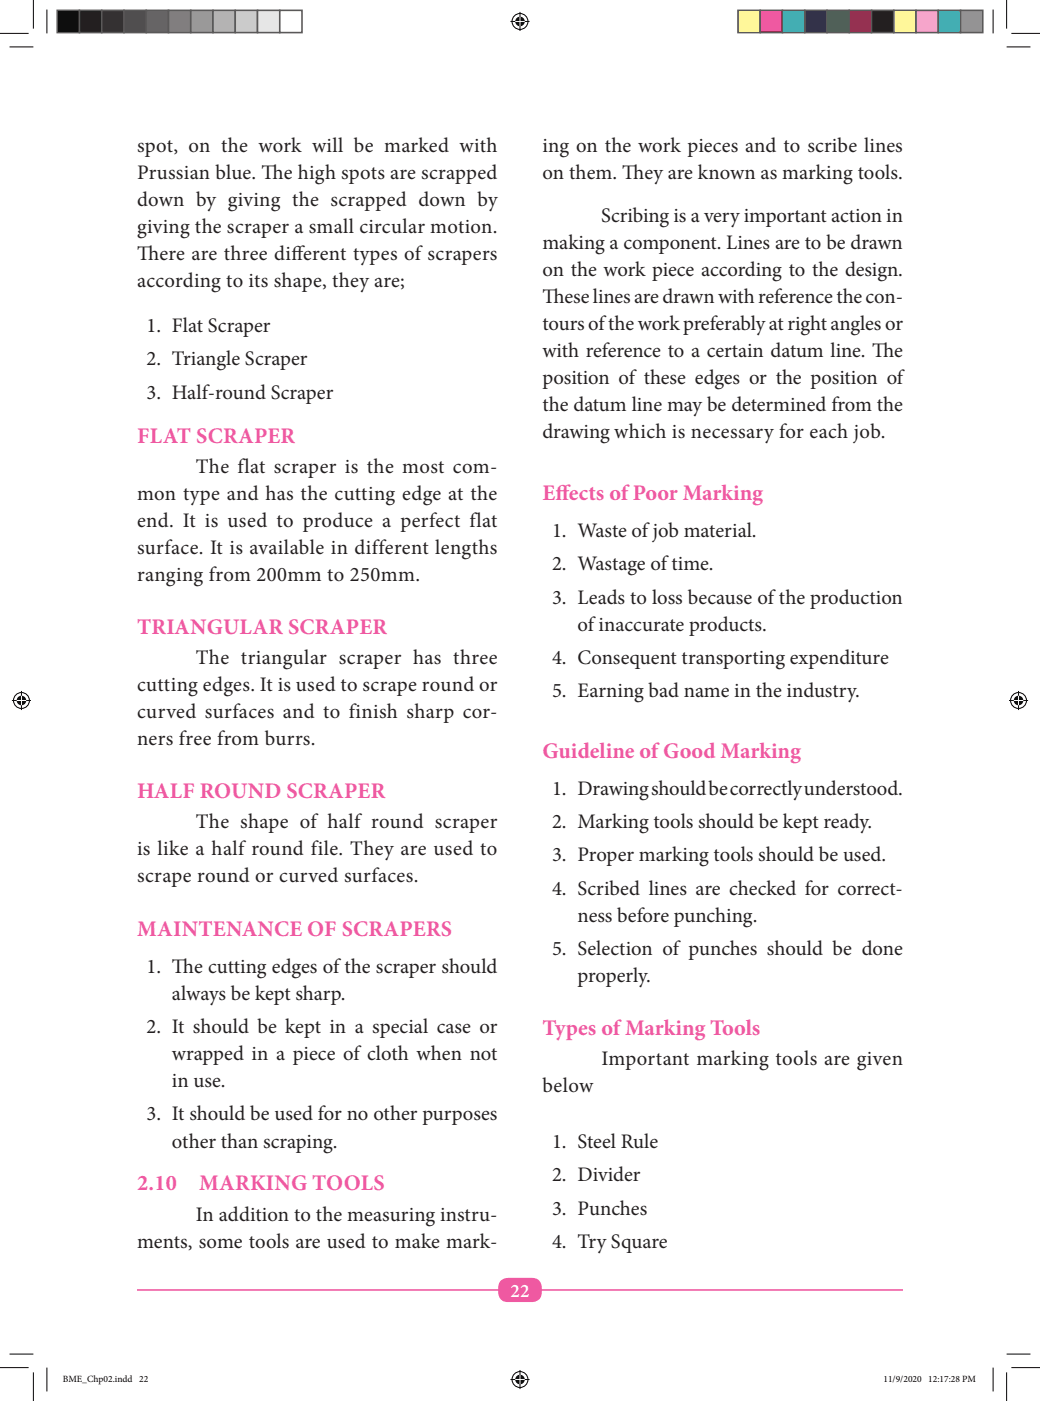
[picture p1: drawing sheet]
<svg xmlns="http://www.w3.org/2000/svg" width="231mm" height="311mm" viewBox="0 0 231 311" stroke-linecap="round" stroke-linejoin="round" font-family="sans-serif">
<defs><g id="words">
<g font-size="4.9" fill="#ef59a1">
<text x="30.4" y="98.3">FLAT SCRAPER</text>
<text x="120.4" y="111">Ef</text>
<text x="123.3" y="111">fects of Poor Marking</text>
<text x="30.4" y="140.6">TRIANGULAR SCRAPER</text>
<text x="120.4" y="168.2">Guideline of Good Marking</text>
<text x="30.4" y="177">HALF ROUND SCRAPER</text>
<text x="30.4" y="207.7">MAINTENANCE OF SCRAPERS</text>
<text x="120.4" y="229.5">Types of Marking Tools</text>
<text x="30.4" y="264.1">2.10</text>
<text x="44.2" y="264.1">MARKING TOOLS</text>
</g>
<g font-size="4.6" fill="#231f20">
<text x="30.4" y="33.7">spot, on the work will be marked with</text>
<text x="120.4" y="33.7">ing on the work pieces and to scribe lines</text>
<text x="30.4" y="39.7">Prussian blue. T</text>
<text x="58" y="39.7">he high spots are scrapped</text>
<text x="120.4" y="39.7">on them. T</text>
<text x="138.1" y="39.7">hey are known as marking tools.</text>
<text x="30.4" y="45.7">down by giving the scrapped down by</text>
<text x="30.4" y="51.7">giving the scraper a small circular motion.</text>
<text x="133.5" y="49.3">Scribing is a very important action in</text>
<text x="30.4" y="57.7">T</text>
<text x="30.4" y="57.7">here are three dif</text>
<text x="64.7" y="57.7">ferent types of scrapers</text>
<text x="120.4" y="55.3">making a component. Lines are to be drawn</text>
<text x="30.4" y="63.7">according to its shape, they are;</text>
<text x="120.4" y="61.3">on the work piece according to the design.</text>
<text x="120.4" y="67.3">T</text>
<text x="120.4" y="67.3">hese lines are drawn with reference the con-</text>
<text x="32.5" y="73.6">1. Flat Scraper</text>
<text x="120.4" y="73.3">tours of the work preferably at right angles or</text>
<text x="32.5" y="81">2. Triangle Scraper</text>
<text x="120.4" y="79.3">with reference to a certain datum line. T</text>
<text x="193.6" y="79.3">he</text>
<text x="32.5" y="88.4">3. Half-round Scraper</text>
<text x="120.4" y="85.3">position of these edges or the position of</text>
<text x="120.4" y="91.3">the datum line may be determined from the</text>
<text x="120.4" y="97.3">drawing which is necessary for each job.</text>
<text x="43.5" y="105">The flat scraper is the most com-</text>
<text x="30.4" y="111">mon type and has the cutting edge at the</text>
<text x="30.4" y="117">end. It is used to produce a perfect flat</text>
<text x="122.5" y="119.1">1. Waste of job material.</text>
<text x="30.4" y="123">surface. It is available in different lengths</text>
<text x="30.4" y="129">ranging from 200mm to 250mm.</text>
<text x="122.5" y="126.5">2. Wastage of time.</text>
<text x="122.5" y="133.9">3. Leads to loss because of the production</text>
<text x="128.2" y="139.9">of inaccurate products.</text>
<text x="43.5" y="147.3">The triangular scraper has three</text>
<text x="122.5" y="147.3">4. Consequent transporting expenditure</text>
<text x="30.4" y="153.3">cutting edges. It is used to scrape round or</text>
<text x="122.5" y="154.7">5. Earning bad name in the industry.</text>
<text x="30.4" y="159.3">curved surfaces and to finish sharp cor-</text>
<text x="30.4" y="165.3">ners free from burrs.</text>
<text x="122.5" y="176.3">1. Drawing should be correctly understood.</text>
<text x="43.5" y="183.7">The shape of half round scraper</text>
<text x="122.5" y="183.7">2. Marking tools should be kept ready.</text>
<text x="30.4" y="189.7">is like a half round file. They are used to</text>
<text x="122.5" y="191.1">3. Proper marking tools should be used.</text>
<text x="30.4" y="195.7">scrape round or curved surfaces.</text>
<text x="122.5" y="198.5">4. Scribed lines are checked for correct-</text>
<text x="128.2" y="204.5">ness before punching.</text>
<text x="32.5" y="215.8">1. T</text>
<text x="38.2" y="215.8">he cutting edges of the scraper should</text>
<text x="122.5" y="211.9">5. Selection of punches should be done</text>
<text x="38.2" y="221.8">always be kept sharp.</text>
<text x="128.2" y="217.9">properly.</text>
<text x="32.5" y="229.2">2. It should be kept in a special case or</text>
<text x="38.2" y="235.2">wrapped in a piece of cloth when not</text>
<text x="133.5" y="236.2">Important marking tools are given</text>
<text x="38.2" y="241.2">in use.</text>
<text x="120.4" y="242.2">below</text>
<text x="32.5" y="248.6">3. It should be used for no other purposes</text>
<text x="38.2" y="254.6">other than scraping.</text>
<text x="122.5" y="254.6">1. Steel Rule</text>
<text x="122.5" y="262.1">2. Divider</text>
<text x="122.5" y="269.5">3. Punches</text>
<text x="43.5" y="270.8">In addition to the measuring instru-</text>
<text x="30.4" y="276.8">ments, some tools are used to make mark-</text>
<text x="122.5" y="276.9">4. Try Square</text>
</g>
<text font-size="4.2" fill="#fff" x="113.3" y="287.7">22</text>
<g font-size="2.1">
<text x="13.9" y="306.6">BME_Chp02.indd 22</text>
<text x="196.1" y="306.6">11/9/2020 12:17:28 PM</text>
</g>
</g></defs>
<path d="M30.4 286.2h170" fill="none" stroke="#ef59a1" stroke-width=".35"/>
<path d="M111 284.3a2.32 2.32 0 0 1 1.7-.8h5.4a2.47 2.47 0 0 1 2.1 3.3 2.04 2.04 0 0 1-2.1 2.1h-5.4a2.47 2.47 0 0 1-2.1-3.3l.1-.8z" fill="#ef59a1"/>
<g fill="none" stroke="#fff" stroke-width=".44">
<path d="M7.4 0v6.3M223.4 0v6.3M0 7.4h6.3M2.1 10.4h5.3M10.4 2.1v5.3M113.3 4.8h4.2M115.4 2.6v4.3M220.4 2.1v5.3M223.4 10.4h5.3M224.5 7.4h6.3M2.6 155.4h4.3M4.8 153.3v4.2"/>
<path d="M223.9 155.4h4.3M226.1 153.3v4.2M0 303.4h6.3M2.1 300.4h5.3M7.4 304.5v6.3M10.4 303.4v5.3M113.3 306.1h4.2M115.4 303.9v4.3M220.4 303.4v5.3M223.4 300.4h5.3M223.4 304.5v6.3M224.5 303.4h6.3"/>
<circle cx="115.4" cy="4.8" r="1.76"/>
<circle cx="115.4" cy="4.8" r="1.06"/>
<circle cx="4.8" cy="155.4" r="1.76"/>
<circle cx="4.8" cy="155.4" r="1.06"/>
<circle cx="226.1" cy="155.4" r="1.76"/>
<circle cx="226.1" cy="155.4" r="1.06"/>
<circle cx="115.4" cy="306.1" r="1.76"/>
<circle cx="115.4" cy="306.1" r="1.06"/>
</g>
<g fill="none" stroke="#000" stroke-width=".22">
<path d="M7.4 0v6.3M223.4 0v6.3M0 7.4h6.3M2.1 10.4h5.3M10.4 2.1v5.3M113.3 4.8h4.2M115.4 2.6v4.3M220.4 2.1v5.3M223.4 10.4h5.3M224.5 7.4h6.3M2.6 155.4h4.3M4.8 153.3v4.2"/>
<path d="M223.9 155.4h4.3M226.1 153.3v4.2M0 303.4h6.3M2.1 300.4h5.3M7.4 304.5v6.3M10.4 303.4v5.3M113.3 306.1h4.2M115.4 303.9v4.3M220.4 303.4v5.3M223.4 300.4h5.3M223.4 304.5v6.3M224.5 303.4h6.3"/>
<circle cx="115.4" cy="4.8" r="1.76"/>
<circle cx="4.8" cy="155.4" r="1.76"/>
<circle cx="226.1" cy="155.4" r="1.76"/>
<circle cx="115.4" cy="306.1" r="1.76"/>
</g>
<g fill="#000">
<path d="M12.7 2.3h4.9v4.9h-4.9z"/>
<circle cx="115.4" cy="4.8" r="1.06"/>
<circle cx="4.8" cy="155.4" r="1.06"/>
<circle cx="226.1" cy="155.4" r="1.06"/>
<circle cx="115.4" cy="306.1" r="1.06"/>
</g>
<path d="M114.3 4.8h2.2M115.4 3.7v2.1M3.7 155.4h2.1M4.8 154.3v2.2M225 155.4h2.1M226.1 154.3v2.2M114.3 306.1h2.2M115.4 305v2.1" fill="none" stroke="#fff" stroke-width=".22"/>
<path d="M12.7 2.3h4.9v4.9h-4.9z" fill="none" stroke="#595959" stroke-width=".35"/>
<path d="M17.6 2.3h5v4.9h-5z" fill="#1a1a1a"/>
<path d="M17.6 2.3h5v4.9h-5z" fill="none" stroke="#595959" stroke-width=".35"/>
<path d="M22.6 2.3h4.9v4.9h-4.9z" fill="#333"/>
<path d="M22.6 2.3h4.9v4.9h-4.9z" fill="none" stroke="#595959" stroke-width=".35"/>
<path d="M27.5 2.3h5v4.9h-5z" fill="#4d4d4d"/>
<path d="M27.5 2.3h5v4.9h-5z" fill="none" stroke="#595959" stroke-width=".35"/>
<path d="M32.5 2.3h4.9v4.9h-4.9z" fill="#666"/>
<path d="M32.5 2.3h4.9v4.9h-4.9z" fill="none" stroke="#595959" stroke-width=".35"/>
<path d="M37.4 2.3h4.9v4.9h-4.9z" fill="#808080"/>
<path d="M37.4 2.3h4.9v4.9h-4.9z" fill="none" stroke="#595959" stroke-width=".35"/>
<path d="M42.3 2.3h5v4.9h-5z" fill="#999"/>
<path d="M42.3 2.3h5v4.9h-5z" fill="none" stroke="#595959" stroke-width=".35"/>
<path d="M47.3 2.3h4.9v4.9h-4.9z" fill="#b3b3b3"/>
<path d="M47.3 2.3h4.9v4.9h-4.9z" fill="none" stroke="#595959" stroke-width=".35"/>
<path d="M52.2 2.3h5v4.9h-5z" fill="#ccc"/>
<path d="M52.2 2.3h5v4.9h-5z" fill="none" stroke="#595959" stroke-width=".35"/>
<path d="M57.2 2.3h4.9v4.9h-4.9z" fill="#e6e6e6"/>
<path d="M57.2 2.3h4.9v4.9h-4.9z" fill="none" stroke="#595959" stroke-width=".35"/>
<path d="M62.1 2.3h4.9v4.9h-4.9z" fill="#fff"/>
<path d="M62.1 2.3h4.9v4.9h-4.9z" fill="none" stroke="#595959" stroke-width=".35"/>
<path d="M163.8 2.3h4.9v4.9h-4.9z" fill="#fff101"/>
<path d="M163.8 2.3h4.9v4.9h-4.9z" fill="none" stroke="#595959" stroke-width=".35"/>
<path d="M168.7 2.3h5v4.9h-5z" fill="#ed028c"/>
<path d="M168.7 2.3h5v4.9h-5z" fill="none" stroke="#595959" stroke-width=".35"/>
<path d="M173.7 2.3h4.9v4.9h-4.9z" fill="#00aeef"/>
<path d="M173.7 2.3h4.9v4.9h-4.9z" fill="none" stroke="#595959" stroke-width=".35"/>
<path d="M178.6 2.3h4.9v4.9h-4.9z" fill="#2e3092"/>
<path d="M178.6 2.3h4.9v4.9h-4.9z" fill="none" stroke="#595959" stroke-width=".35"/>
<path d="M183.5 2.3h5v4.9h-5z" fill="#00a54f"/>
<path d="M183.5 2.3h5v4.9h-5z" fill="none" stroke="#595959" stroke-width=".35"/>
<path d="M188.5 2.3h4.9v4.9h-4.9z" fill="#ee1d23"/>
<path d="M188.5 2.3h4.9v4.9h-4.9z" fill="none" stroke="#595959" stroke-width=".35"/>
<path d="M193.4 2.3h5v4.9h-5z" fill="#231f20"/>
<path d="M193.4 2.3h5v4.9h-5z" fill="none" stroke="#595959" stroke-width=".35"/>
<path d="M198.4 2.3h4.9v4.9h-4.9z" fill="#fff79a"/>
<path d="M198.4 2.3h4.9v4.9h-4.9z" fill="none" stroke="#595959" stroke-width=".35"/>
<path d="M203.3 2.3h4.9v4.9h-4.9z" fill="#f499c2"/>
<path d="M203.3 2.3h4.9v4.9h-4.9z" fill="none" stroke="#595959" stroke-width=".35"/>
<path d="M208.2 2.3h5v4.9h-5z" fill="#6bcff6"/>
<path d="M208.2 2.3h5v4.9h-5z" fill="none" stroke="#595959" stroke-width=".35"/>
<path d="M213.2 2.3h4.9v4.9h-4.9z" fill="#939598"/>
<path d="M213.2 2.3h4.9v4.9h-4.9z" fill="none" stroke="#595959" stroke-width=".35"/>
<g fill="none" stroke="#fff" stroke-width=".22">
<path d="M14 305.2l.9 .1 .1 .4-.3 .1 .3 .2a.44 .44 0 0 1 0 .5 .44 .44 0 0 1-.5 .1h-.5l.2-.3v-1zM14.4 305.9h.3a.31 .31 0 0 1 .2 .4 .31 .31 0 0 1-.3 .2h-.2zM14.4 305.3l.4 .1-.1 .4h-.3zM15.3 305.2h.3l.5 1.1 .5-1.1h.4l-.2 .3v1l.2 .1h-.6l.2-.1v-1.1l-.5 1.2-.5-1.2-.1 1 .2 .2h-.5l.2-.2 .1-.8zM17.2 305.2h.9v.3l-.2-.2h-.4v.5l.5-.1v.4l-.5-.2v.4a.38 .38 0 0 0 .4 .2 .38 .38 0 0 0 .3-.3l-.1 .4h-1l.2-.3v-.8zM18.3 306.7l1 .1zM19.7 305.4l.8-.2h.1l.1 .4a.58 .58 0 0 0-.9-.2 .58 .58 0 0 0-.1 .8 .58 .58 0 0 0 .8 .2l.2-.2a.68 .68 0 0 1-.9 .3 .68 .68 0 0 1-.3-.9zM20.8 305.2l.3-.1v.7l.3-.2 .2 .2 .2 .8h-.4l.1-.6-.2-.2-.2 .1 .1 .7h-.4l.1-.2v-1zM21.9 305.7l.6-.1a.49 .49 0 0 1 .3 .7 .49 .49 0 0 1-.6 .3l.1 .4 .1 .1h-.5l.2-.2v-1zM22.2 305.8h.1a.35 .35 0 0 1 .4 .3 .35 .35 0 0 1-.4 .4zM23.3 305.3a.63 .63 0 0 1 .7 .3 .63 .63 0 0 1-.2 .8 .36 .36 0 0 1-.3 .2 .36 .36 0 0 1-.4-.2v-.7zM23.3 305.4l.2-.1 .2 .3v.6l-.2 .3-.2-.3z"/>
<path d="M24.2 305.4l.1-.1a.44 .44 0 0 1 .6 .3 .44 .44 0 0 1-.3 .5l-.3 .3 .6-.1-.1 .3-.7-.1a.95 .95 0 0 0 .4-1.1l-.4 .2zM25.6 305.7l.3-.1v.8l.1 .2h-.4l.1-.2zM26.1 305.7h.8l.3 .9h-.5l.2-.6-.2-.2-.3 .1 .2 .7h-.5l.2-.2zM27.6 305.7l.4 .1-.1 .7-.4-.2zM27.8 305.2l.3-.1v1.2l.2 .2-.6 .1a.5 .5 0 0 1-.4-.6 .5 .5 0 0 1 .7-.3zM28.8 305.7l.3 .1-.1 .7-.4-.2zM28.9 305.2l.4-.1v1.2l.1 .2-.6 .1a.5 .5 0 0 1-.3-.6 .5 .5 0 0 1 .6-.3zM31.1 305.4l.1-.1a.44 .44 0 0 1 .6 .3 .44 .44 0 0 1-.3 .5l-.3 .3 .6-.1-.1 .3-.7-.1a.95 .95 0 0 0 .4-1.1l-.4 .2zM32.1 305.4l.1-.1a.44 .44 0 0 1 .6 .3 .44 .44 0 0 1-.3 .5l-.3 .3 .6-.1v.3l-.8-.1a.95 .95 0 0 0 .5-1.1l-.5 .2zM196.3 305.3l.4-.1v1.1l.2 .3h-.6l.2-.3v-.9zM197.3 305.3l.4-.1v1.1l.2 .3h-.6l.2-.3v-.9zM198.6 305.2h.1l-.5 1.5z"/>
<path d="M199.1 305.3l.2-.1a.69 .69 0 0 1 .4 .9 .69 .69 0 0 1-.8 .5l.5-.3 .1-.3a.4 .4 0 0 1-.6-.1 .4 .4 0 0 1 .2-.6zM200.3 305.2h.1l-.5 1.5zM200.7 305.4l.1-.1a.44 .44 0 0 1 .6 .3 .44 .44 0 0 1-.3 .5l-.3 .3 .6-.1v.3l-.8-.1a.95 .95 0 0 0 .5-1.1l-.4 .2zM201.8 305.3a.63 .63 0 0 1 .7 .3 .63 .63 0 0 1-.1 .8 .36 .36 0 0 1-.4 .2 .36 .36 0 0 1-.3-.2l-.1-.7zM201.9 305.4l.1-.1 .3 .3v.6l-.3 .3-.2-.3zM202.8 305.4l.1-.1a.44 .44 0 0 1 .5 .3 .44 .44 0 0 1-.3 .5l-.3 .3 .6-.1v.3l-.8-.1a.95 .95 0 0 0 .5-1.1l-.4 .2zM203.9 305.3a.63 .63 0 0 1 .6 .3 .63 .63 0 0 1-.1 .8 .36 .36 0 0 1-.3 .2 .36 .36 0 0 1-.4-.2v-.7zM203.9 305.4l.2-.1 .2 .3v.6l-.2 .3-.3-.3zM206.3 305.3l.3-.1v1.1l.2 .3h-.5l.2-.3-.1-.9zM207.2 305.4l.2-.1a.44 .44 0 0 1 .5 .3 .44 .44 0 0 1-.3 .5l-.3 .3 .6-.1v.3l-.8-.1a.95 .95 0 0 0 .5-1.1l-.4 .2zM208.8 305.3l.3-.1v1.1l.2 .3h-.5l.2-.3v-.9zM209.7 305.3h.8l-.6 1.3h-.1l.6-1.2-.7 .2z"/>
<path d="M211.3 305.4l.1-.1a.44 .44 0 0 1 .5 .3 .44 .44 0 0 1-.3 .5l-.3 .3 .6-.1v.3l-.8-.1a.95 .95 0 0 0 .5-1.1l-.4 .2zM212.3 305.4a.36 .36 0 0 1 .3-.2 .36 .36 0 0 1 .3 .4l-.2 .3a.38 .38 0 0 1 .3 .5 .38 .38 0 0 1-.6 .2 .38 .38 0 0 1-.1-.6l.1-.1zM212.4 305.4h.3l-.1 .4-.2-.1zM213.7 305.2h.5a.42 .42 0 0 1 .5 .5 .42 .42 0 0 1-.7 .3v.5l.2 .1h-.6l.2-.3v-.8zM214 305.3l.4 .1-.1 .5h-.3zM214.9 305.2h.3l.5 1.1 .5-1.1h.4l-.2 .3v1l.2 .1h-.6l.2-.1v-1.1l-.5 1.2-.6-1.2v1l.2 .2h-.5l.2-.2 .1-.8z"/>
<circle cx="25.2" cy="306.5" r=".12"/>
<circle cx="25.8" cy="305.3" r=".11"/>
<circle cx="199.3" cy="305.6" r=".31"/>
<circle cx="208.3" cy="306.5" r=".12"/>
<circle cx="208.3" cy="305.8" r=".12"/>
<circle cx="210.8" cy="306.5" r=".12"/>
<circle cx="210.8" cy="305.8" r=".12"/>
<circle cx="212.6" cy="306.3" r=".26"/>
</g>
<use href="#words"/>
</svg>
